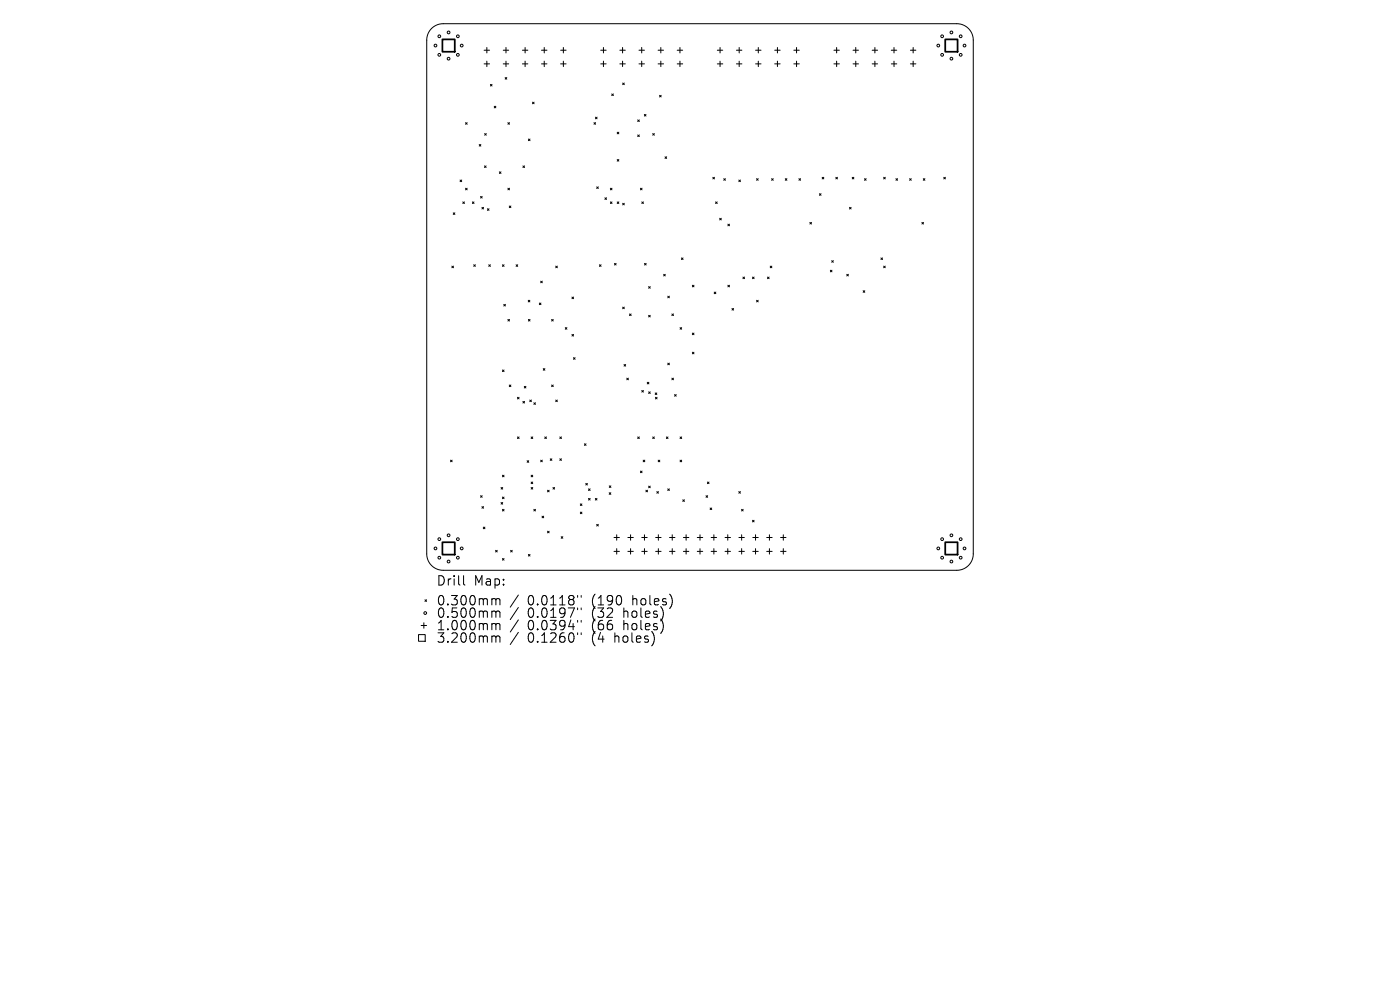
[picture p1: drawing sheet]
<svg xmlns="http://www.w3.org/2000/svg" width="297mm" height="210mm" viewBox="0 0 297 210" stroke-linecap="round" stroke-linejoin="round" font-family="sans-serif">
<defs><g id="words">
<g font-size="2.8">
<text x="92.5" y="124.5">Drill</text>
<text x="100.5" y="124.5">Map:</text>
<text x="92.5" y="128.7">0.300mm</text>
<text x="92.5" y="131.3">0.500mm</text>
<text x="111.9" y="128.7">0.0118&quot;</text>
<text x="111.9" y="131.3">0.0197&quot;</text>
<text x="125.7" y="128.7">(190</text>
<text x="125.7" y="131.3">(32</text>
<text x="132.5" y="131.3">holes)</text>
<text x="134.4" y="128.7">holes)</text>
<text x="92.5" y="134">1.000mm</text>
<text x="92.5" y="136.6">3.200mm</text>
<text x="111.9" y="134">0.0394&quot;</text>
<text x="111.9" y="136.6">0.1260&quot;</text>
<text x="125.7" y="134">(66</text>
<text x="125.7" y="136.6">(4</text>
<text x="130.6" y="136.6">holes)</text>
<text x="132.5" y="134">holes)</text>
</g>
</g></defs>
<g fill="none" stroke="#000" stroke-width=".21">
<path d="M91.5 6a3.5 3.5 0 0 1 2.5-1h109a3.5 3.5 0 0 1 3.5 3.5v109a3.5 3.5 0 0 1-3.5 3.5h-109a3.5 3.5 0 0 1-3.5-3.5v-109a3.5 3.5 0 0 1 1-2.5zM102.7 10.7h1.2M102.7 13.6h1.2M103.3 10.1v1.1M103.3 13v1.1M104 17.9l.4 .3M104.4 17.9l-.4 .3M106.8 10.7h1.1M106.8 13.6h1.1M107.2 16.4l.3 .4M107.3 10.1v1.1M107.3 13v1.1"/>
<path d="M107.5 16.4l-.3 .4M110.8 10.7h1.2M110.8 13.6h1.2M111.4 10.1v1.1M111.4 13v1.1M114.9 10.7h1.1M114.9 13.6h1.1M115.5 10.1v1.1M115.5 13v1.1M118.9 10.7h1.2M118.9 13.6h1.2M119.5 10.1v1.1"/>
<path d="M119.5 13v1.1M127.4 10.7h1.2M127.4 13.6h1.2M128 10.1v1.1M128 13v1.1M129.8 19.9l.3 .4M130.1 19.9l-.3 .4M131.5 10.7h1.2M131.5 13.6h1.2M132.1 10.1v1.1M132.1 13v1.1M132.1 17.6l.3 .4"/>
<path d="M132.4 17.6l-.3 .4M135.6 10.7h1.1M135.6 13.6h1.1M136.1 10.1v1.1M136.1 13v1.1M139.6 10.7h1.2M139.6 13.6h1.2M140.2 10.1v1.1M140.2 13v1.1M143.7 10.7h1.1M143.7 13.6h1.1M144.2 10.1v1.1"/>
<path d="M144.2 13v1.1M152.2 10.7h1.1M152.2 13.6h1.1M152.8 10.1v1.1M152.8 13v1.1M156.2 10.7h1.2M156.2 13.6h1.2M156.8 10.1v1.1M156.8 13v1.1M160.3 10.7h1.1M160.3 13.6h1.1M160.9 10.1v1.1"/>
<path d="M160.9 13v1.1M164.3 10.7h1.2M164.3 13.6h1.2M164.9 10.1v1.1M164.9 13v1.1M168.4 10.7h1.2M168.4 13.6h1.2M169 10.1v1.1M169 13v1.1M176.9 10.7h1.2M176.9 13.6h1.2M177.5 10.1v1.1"/>
<path d="M177.5 13v1.1M181 10.7h1.1M181 13.6h1.1M181.5 10.1v1.1M181.5 13v1.1M185 10.7h1.2M185 13.6h1.2M185.6 10.1v1.1M185.6 13v1.1M189.1 10.7h1.1M189.1 13.6h1.1M189.7 10.1v1.1"/>
<path d="M189.7 13v1.1M193.1 10.7h1.2M193.1 13.6h1.2M193.7 10.1v1.1M193.7 13v1.1M97.6 38.2l.3 .3M97.9 38.2l-.3 .3M98.8 26l.3 .4M98.8 39.9l.3 .4M99.1 26l-.3 .4M99.1 39.9l-.3 .4M101.7 30.7l.3 .3"/>
<path d="M102 30.7l-.3 .3M102.8 35.2l.3 .3M102.8 28.3l.4 .4M103.1 35.2l-.3 .3M103.2 28.3l-.4 .4M104.8 22.5l.4 .4M105.2 22.5l-.4 .4M105.9 36.5l.4 .3M106.3 36.5l-.4 .3M107.7 26l.4 .4M107.7 39.9l.4 .4M108.1 39.9l-.4 .4"/>
<path d="M108.1 26l-.4 .4M110.9 35.2l.4 .3M111.3 35.2l-.4 .3M112.1 29.5l.3 .3M112.4 29.5l-.3 .3M113 21.7l.3 .3M113.3 21.7l-.3 .3M126 26l.4 .4M126.3 24.9l.4 .3M126.4 26l-.4 .4M126.6 39.6l.3 .4M126.7 24.9l-.4 .3"/>
<path d="M126.9 39.6l-.3 .4M129.5 39.9l.3 .4M129.8 39.9l-.3 .4M130.9 28l.4 .4M130.9 33.8l.4 .4M131.3 28l-.4 .4M131.3 33.8l-.4 .4M135.3 25.4l.3 .4M135.3 28.6l.3 .4M135.6 25.4l-.3 .4M135.6 28.6l-.3 .4M135.9 39.9l.3 .4"/>
<path d="M136.2 39.9l-.3 .4M136.7 24.3l.3 .3M137 24.3l-.3 .3M138.5 28.3l.3 .4M138.8 28.3l-.3 .4M139.9 20.2l.4 .4M140.3 20.2l-.4 .4M141.1 33.3l.3 .3M141.4 33.3l-.3 .3M151.2 37.6l.4 .4M151.6 37.6l-.4 .4M153.5 37.9l.4 .3"/>
<path d="M153.9 37.9l-.4 .3M156.7 38.2l.4 .3M157.1 38.2l-.4 .3M160.5 37.9l.3 .3M160.8 37.9l-.3 .3M163.7 37.9l.3 .3M164 37.9l-.3 .3M166.6 37.9l.3 .3M166.9 37.9l-.3 .3M169.5 37.9l.3 .3M169.8 37.9l-.3 .3M174.4 37.6l.4 .4"/>
<path d="M174.8 37.6l-.4 .4M177.3 37.6l.4 .4M177.7 37.6l-.4 .4M180.8 37.6l.3 .4M181.1 37.6l-.3 .4M183.4 37.9l.3 .3M183.7 37.9l-.3 .3M187.5 37.6l.3 .4M187.8 37.6l-.3 .4M190.1 37.9l.3 .3M190.4 37.9l-.3 .3M193 37.9l.3 .3"/>
<path d="M193.3 37.9l-.3 .3M195.9 37.9l.3 .3M196.2 37.9l-.3 .3M200.2 37.6l.4 .4M200.6 37.6l-.4 .4M95.9 56.5l.3 .3M96.2 45.1l.3 .4M96.2 56.5l-.3 .3M96.5 45.1l-.3 .4M98.2 42.8l.3 .4M98.5 42.8l-.3 .4M100.2 42.8l.4 .4"/>
<path d="M100.5 56.2l.3 .3M100.6 42.8l-.4 .4M100.8 56.2l-.3 .3M101.9 41.7l.4 .3M102.2 44l.4 .3M102.3 41.7l-.4 .3M102.6 44l-.4 .3M103.4 44.3l.3 .3M103.7 56.2l.3 .3M103.7 44.3l-.3 .3M104 56.2l-.3 .3M106.6 56.2l.3 .3"/>
<path d="M106.9 56.2l-.3 .3M108 43.7l.4 .3M108.4 43.7l-.4 .3M109.5 56.2l.3 .3M109.8 56.2l-.3 .3M114.7 59.6l.4 .4M115.1 59.6l-.4 .4M117.9 56.5l.3 .3M118.2 56.5l-.3 .3M127.2 56.2l.3 .3M127.5 56.2l-.3 .3M128.3 42l.4 .3"/>
<path d="M128.7 42l-.4 .3M129.5 42.8l.3 .4M129.8 42.8l-.3 .4M130.4 55.9l.3 .3M130.7 55.9l-.3 .3M130.9 42.8l.4 .4M131.3 42.8l-.4 .4M132.1 43.1l.3 .4M132.4 43.1l-.3 .4M136.2 42.8l.3 .4M136.5 42.8l-.3 .4M136.7 55.9l.4 .3"/>
<path d="M137.1 55.9l-.4 .3M140.8 58.2l.3 .3M141.1 58.2l-.3 .3M144.6 54.7l.3 .4M144.9 54.7l-.3 .4M151.8 42.8l.4 .4M152.2 42.8l-.4 .4M152.7 46.3l.3 .4M153 46.3l-.3 .4M154.4 47.6l.4 .3M154.8 47.6l-.4 .3M157.6 58.8l.4 .3"/>
<path d="M158 58.8l-.4 .3M159.6 58.8l.4 .3M160 58.8l-.4 .3M162.8 58.8l.4 .3M163.2 58.8l-.4 .3M163.4 56.5l.3 .3M163.7 56.5l-.3 .3M171.8 47.2l.4 .3M172.2 47.2l-.4 .3M173.8 41.1l.4 .3M174.2 41.1l-.4 .3M176.2 57.3l.3 .4"/>
<path d="M176.4 55.3l.4 .3M176.5 57.3l-.3 .4M176.8 55.3l-.4 .3M179.6 58.2l.4 .3M180 58.2l-.4 .3M180.2 44l.4 .3M180.6 44l-.4 .3M186.9 54.7l.3 .4M187.2 54.7l-.3 .4M187.5 56.5l.3 .3M187.8 56.5l-.3 .3M195.6 47.2l.3 .3"/>
<path d="M195.9 47.2l-.3 .3M106.6 78.5l.3 .3M106.9 64.6l.3 .3M106.9 78.5l-.3 .3M107.2 64.6l-.3 .3M107.7 67.8l.4 .3M108.1 67.8l-.4 .3M112.1 63.7l.3 .3M112.1 67.8l.3 .3M112.4 63.7l-.3 .3M112.4 67.8l-.3 .3M114.4 64.3l.4 .3"/>
<path d="M114.8 64.3l-.4 .3M115.2 78.2l.4 .3M115.6 78.2l-.4 .3M117 67.8l.4 .3M117.4 67.8l-.4 .3M119.9 69.5l.4 .3M120.3 69.5l-.4 .3M121.3 63l.4 .4M121.3 70.9l.4 .4M121.7 75.9l.3 .3M121.7 63l-.4 .4M121.7 70.9l-.4 .4"/>
<path d="M122 75.9l-.3 .3M132.1 65.1l.3 .4M132.4 77.3l.3 .4M132.4 65.1l-.3 .4M132.7 77.3l-.3 .4M133.5 66.6l.4 .3M133.9 66.6l-.4 .3M137.6 60.8l.3 .3M137.6 66.9l.3 .3M137.9 60.8l-.3 .3M137.9 66.9l-.3 .3M141.7 62.8l.3 .4"/>
<path d="M141.7 77l.3 .4M142 62.8l-.3 .4M142 77l-.3 .4M142.5 66.6l.4 .3M142.9 66.6l-.4 .3M144.3 69.5l.3 .3M144.6 69.5l-.3 .3M146.9 60.5l.3 .4M146.9 70.7l.3 .3M146.9 74.7l.3 .4M147.2 60.5l-.3 .4M147.2 70.7l-.3 .3"/>
<path d="M147.2 74.7l-.3 .4M151.5 62l.4 .3M151.9 62l-.4 .3M154.4 60.5l.4 .4M154.8 60.5l-.4 .4M155.3 65.4l.3 .4M155.6 65.4l-.3 .4M160.5 63.7l.3 .3M160.8 63.7l-.3 .3M183.1 61.7l.4 .3M183.5 61.7l-.4 .3M95.6 97.6l.3 .4"/>
<path d="M95.9 97.6l-.3 .4M108 81.7l.4 .3M108.4 81.7l-.4 .3M109.8 84.3l.3 .3M109.8 92.7l.3 .3M110.1 84.3l-.3 .3M110.1 92.7l-.3 .3M110.9 85.1l.4 .4M111.2 82l.4 .3M111.3 85.1l-.4 .4M111.6 82l-.4 .3M111.8 97.7l.4 .4"/>
<path d="M112.2 97.7l-.4 .4M112.4 84.9l.3 .3M112.7 92.7l.3 .3M112.7 84.9l-.3 .3M113 92.7l-.3 .3M113.3 85.4l.3 .4M113.6 85.4l-.3 .4M114.7 97.6l.4 .4M115.1 97.6l-.4 .4M115.6 92.7l.3 .3M115.9 92.7l-.3 .3M116.7 97.3l.4 .4"/>
<path d="M117 81.7l.4 .3M117.1 97.3l-.4 .4M117.4 81.7l-.4 .3M117.9 84.9l.3 .3M118.2 84.9l-.3 .3M118.8 92.7l.3 .3M118.8 97.3l.3 .4M119.1 97.3l-.3 .4M119.1 92.7l-.3 .3M124 94.1l.3 .4M124.3 94.1l-.3 .4M133 80.2l.3 .4"/>
<path d="M133.3 80.2l-.3 .4M135.3 92.7l.3 .3M135.6 92.7l-.3 .3M135.9 99.9l.3 .4M136.2 82.8l.3 .4M136.2 99.9l-.3 .4M136.4 97.6l.4 .4M136.5 82.8l-.3 .4M136.8 97.6l-.4 .4M137.3 81.1l.4 .3M137.6 83.1l.3 .4M137.7 81.1l-.4 .3"/>
<path d="M137.9 83.1l-.3 .4M138.5 92.7l.3 .3M138.8 92.7l-.3 .3M139 83.4l.3 .3M139.1 84.3l.3 .3M139.3 83.4l-.3 .3M139.4 84.3l-.3 .3M139.6 97.6l.4 .4M140 97.6l-.4 .4M141.4 92.7l.3 .3M141.7 92.7l-.3 .3M142.5 80.2l.4 .4"/>
<path d="M142.9 80.2l-.4 .4M143.1 83.7l.4 .3M143.5 83.7l-.4 .3M144.3 92.7l.3 .3M144.3 97.6l.3 .4M144.6 92.7l-.3 .3M144.6 97.6l-.3 .4M101.9 105.1l.4 .4M102.2 107.5l.4 .3M102.3 105.1l-.4 .4M102.5 111.8l.4 .4M102.6 107.5l-.4 .3"/>
<path d="M102.9 111.8l-.4 .4M105.1 116.7l.4 .4M105.5 116.7l-.4 .4M106.3 103.4l.3 .4M106.3 106.6l.3 .3M106.6 100.8l.3 .3M106.6 105.4l.3 .4M106.6 108l.3 .4M106.6 118.5l.3 .3M106.6 103.4l-.3 .4M106.6 106.6l-.3 .3M106.9 100.8l-.3 .3"/>
<path d="M106.9 105.4l-.3 .4M106.9 108l-.3 .4M106.9 118.5l-.3 .3M108.3 116.7l.4 .4M108.7 116.7l-.4 .4M112.1 117.6l.3 .4M112.4 117.6l-.3 .4M112.7 100.8l.3 .3M112.7 102.2l.3 .4M112.7 103.4l.3 .4M113 100.8l-.3 .3M113 102.2l-.3 .4"/>
<path d="M113 103.4l-.3 .4M113.3 108l.3 .4M113.6 108l-.3 .4M115 109.5l.3 .3M115.3 109.5l-.3 .3M116.2 104l.3 .3M116.2 112.7l.3 .3M116.5 104l-.3 .3M116.5 112.7l-.3 .3M117.3 103.4l.4 .4M117.7 103.4l-.4 .4M119.1 113.8l.3 .4"/>
<path d="M119.4 113.8l-.3 .4M123.1 106.9l.4 .3M123.1 108.6l.4 .4M123.5 106.9l-.4 .3M123.5 108.6l-.4 .4M124.3 102.5l.3 .4M124.6 102.5l-.3 .4M124.8 103.7l.4 .3M124.8 105.7l.4 .4M125.2 103.7l-.4 .3M125.2 105.7l-.4 .4M126.3 105.7l.3 .4"/>
<path d="M126.6 111.2l.3 .4M126.6 105.7l-.3 .4M126.9 111.2l-.3 .4M129.2 104.5l.4 .4M129.3 103.1l.3 .3M129.6 104.5l-.4 .4M129.6 103.1l-.3 .3M130.3 114h1.1M130.3 117h1.1M130.8 113.4v1.2M130.8 116.4v1.1M133.2 114h1.2"/>
<path d="M133.2 117h1.2M133.8 113.4v1.2M133.8 116.4v1.1M136.1 114h1.2M136.1 117h1.2M136.7 113.4v1.2M136.7 116.4v1.1M137 104l.4 .3M137.4 104l-.4 .3M137.6 103.1l.3 .4M137.9 103.1l-.3 .4M139.1 114h1.1"/>
<path d="M139.1 117h1.1M139.3 104.3l.4 .3M139.7 113.4v1.2M139.7 116.4v1.1M139.7 104.3l-.4 .3M141.7 103.7l.3 .3M142 103.7l-.3 .3M142 114h1.2M142 117h1.2M142.6 113.4v1.2M142.6 116.4v1.1M144.8 106l.4 .4"/>
<path d="M145 114h1.1M145 117h1.1M145.2 106l-.4 .4M145.6 113.4v1.2M145.6 116.4v1.1M147.9 114h1.2M147.9 117h1.2M148.5 113.4v1.2M148.5 116.4v1.1M149.8 105.1l.3 .4M150.1 102.2l.3 .4M150.1 105.1l-.3 .4"/>
<path d="M150.4 102.2l-.3 .4M150.6 107.8l.4 .3M150.9 114h1.1M150.9 117h1.1M151 107.8l-.4 .3M151.4 113.4v1.2M151.4 116.4v1.1M153.8 114h1.2M153.8 117h1.2M154.4 113.4v1.2M154.4 116.4v1.1M156.7 104.3l.4 .3"/>
<path d="M156.8 114h1.1M156.8 117h1.1M157.1 104.3l-.4 .3M157.3 108l.4 .4M157.3 113.4v1.2M157.3 116.4v1.1M157.7 108l-.4 .4M159.6 110.4l.4 .3M159.7 114h1.2M159.7 117h1.2M160 110.4l-.4 .3M160.3 113.4v1.2"/>
<path d="M160.3 116.4v1.1M162.6 114h1.2M162.6 117h1.2M163.2 113.4v1.2M163.2 116.4v1.1M165.6 114h1.2M165.6 117h1.2M166.2 113.4v1.2M166.2 116.4v1.1M88.8 134.6h1.4v1.4h-1.4zM89.3 132.7h1.2M89.9 132.1v1.2"/>
<path d="M90.2 127.2l.3 .4M90.5 127.2l-.3 .4M98.3 122.1v1.7l.3 .3M104.6 127l.5 .1 .1 .2M104.6 129.6h.3l.3 .3M104.6 132.3h.3l.3 .3M104.6 134.9h.3l.3 .3M105.2 127.3l.3-.3 .5 .1 .1 1.2M105.2 127.3v1M105.2 129.9v1.1M105.2 132.6v1M105.2 135.2v1"/>
<path d="M105.2 129.9l.3-.3 .5 .1 .1 1.3M105.2 132.6l.3-.3 .5 .1 .1 1.2M105.2 135.2l.3-.3 .5 .1 .1 1.2M110 126.2l-1.8 2.6M110 128.9l-1.8 2.5M110 131.5l-1.8 2.6M110 134.1l-1.8 2.6M122.5 126.3v.4M122.5 129v.3M122.5 131.6v.4M122.5 134.2v.4M123.3 126.3v.4"/>
<path d="M123.3 129v.3M123.3 131.6v.4M123.3 134.2v.4"/>
<circle cx="92.4" cy="9.7" r=".29"/>
<circle cx="93.2" cy="11.6" r=".29"/>
<circle cx="93.2" cy="7.7" r=".29"/>
<circle cx="95.2" cy="6.9" r=".29"/>
<circle cx="95.2" cy="12.4" r=".29"/>
<circle cx="97.1" cy="11.6" r=".29"/>
<circle cx="97.1" cy="7.7" r=".29"/>
<circle cx="97.9" cy="9.7" r=".29"/>
<circle cx="199.1" cy="9.7" r=".29"/>
<circle cx="199.9" cy="11.6" r=".29"/>
<circle cx="199.9" cy="7.7" r=".29"/>
<circle cx="201.8" cy="6.9" r=".29"/>
<circle cx="201.8" cy="12.4" r=".29"/>
<circle cx="203.8" cy="11.6" r=".29"/>
<circle cx="203.8" cy="7.7" r=".29"/>
<circle cx="204.6" cy="9.7" r=".29"/>
<circle cx="92.4" cy="116.3" r=".29"/>
<circle cx="93.2" cy="114.4" r=".29"/>
<circle cx="93.2" cy="118.3" r=".29"/>
<circle cx="95.2" cy="119.1" r=".29"/>
<circle cx="95.2" cy="113.6" r=".29"/>
<circle cx="97.1" cy="114.4" r=".29"/>
<circle cx="97.1" cy="118.3" r=".29"/>
<circle cx="97.9" cy="116.3" r=".29"/>
<circle cx="199.1" cy="116.3" r=".29"/>
<circle cx="199.9" cy="114.4" r=".29"/>
<circle cx="199.9" cy="118.3" r=".29"/>
<circle cx="201.8" cy="113.6" r=".29"/>
<circle cx="201.8" cy="119.1" r=".29"/>
<circle cx="203.8" cy="114.4" r=".29"/>
<circle cx="203.8" cy="118.3" r=".29"/>
<circle cx="204.6" cy="116.3" r=".29"/>
<circle cx="90.2" cy="130" r=".29"/>
</g>
<path d="M93.9 8.4h2.6v2.6h-2.6zM200.5 8.4h2.6v2.6h-2.6zM93.9 115h2.6v2.6h-2.6zM200.5 115h2.6v2.6h-2.6z" fill="none" stroke="#000" stroke-width=".37"/>
<use href="#words"/>
</svg>
